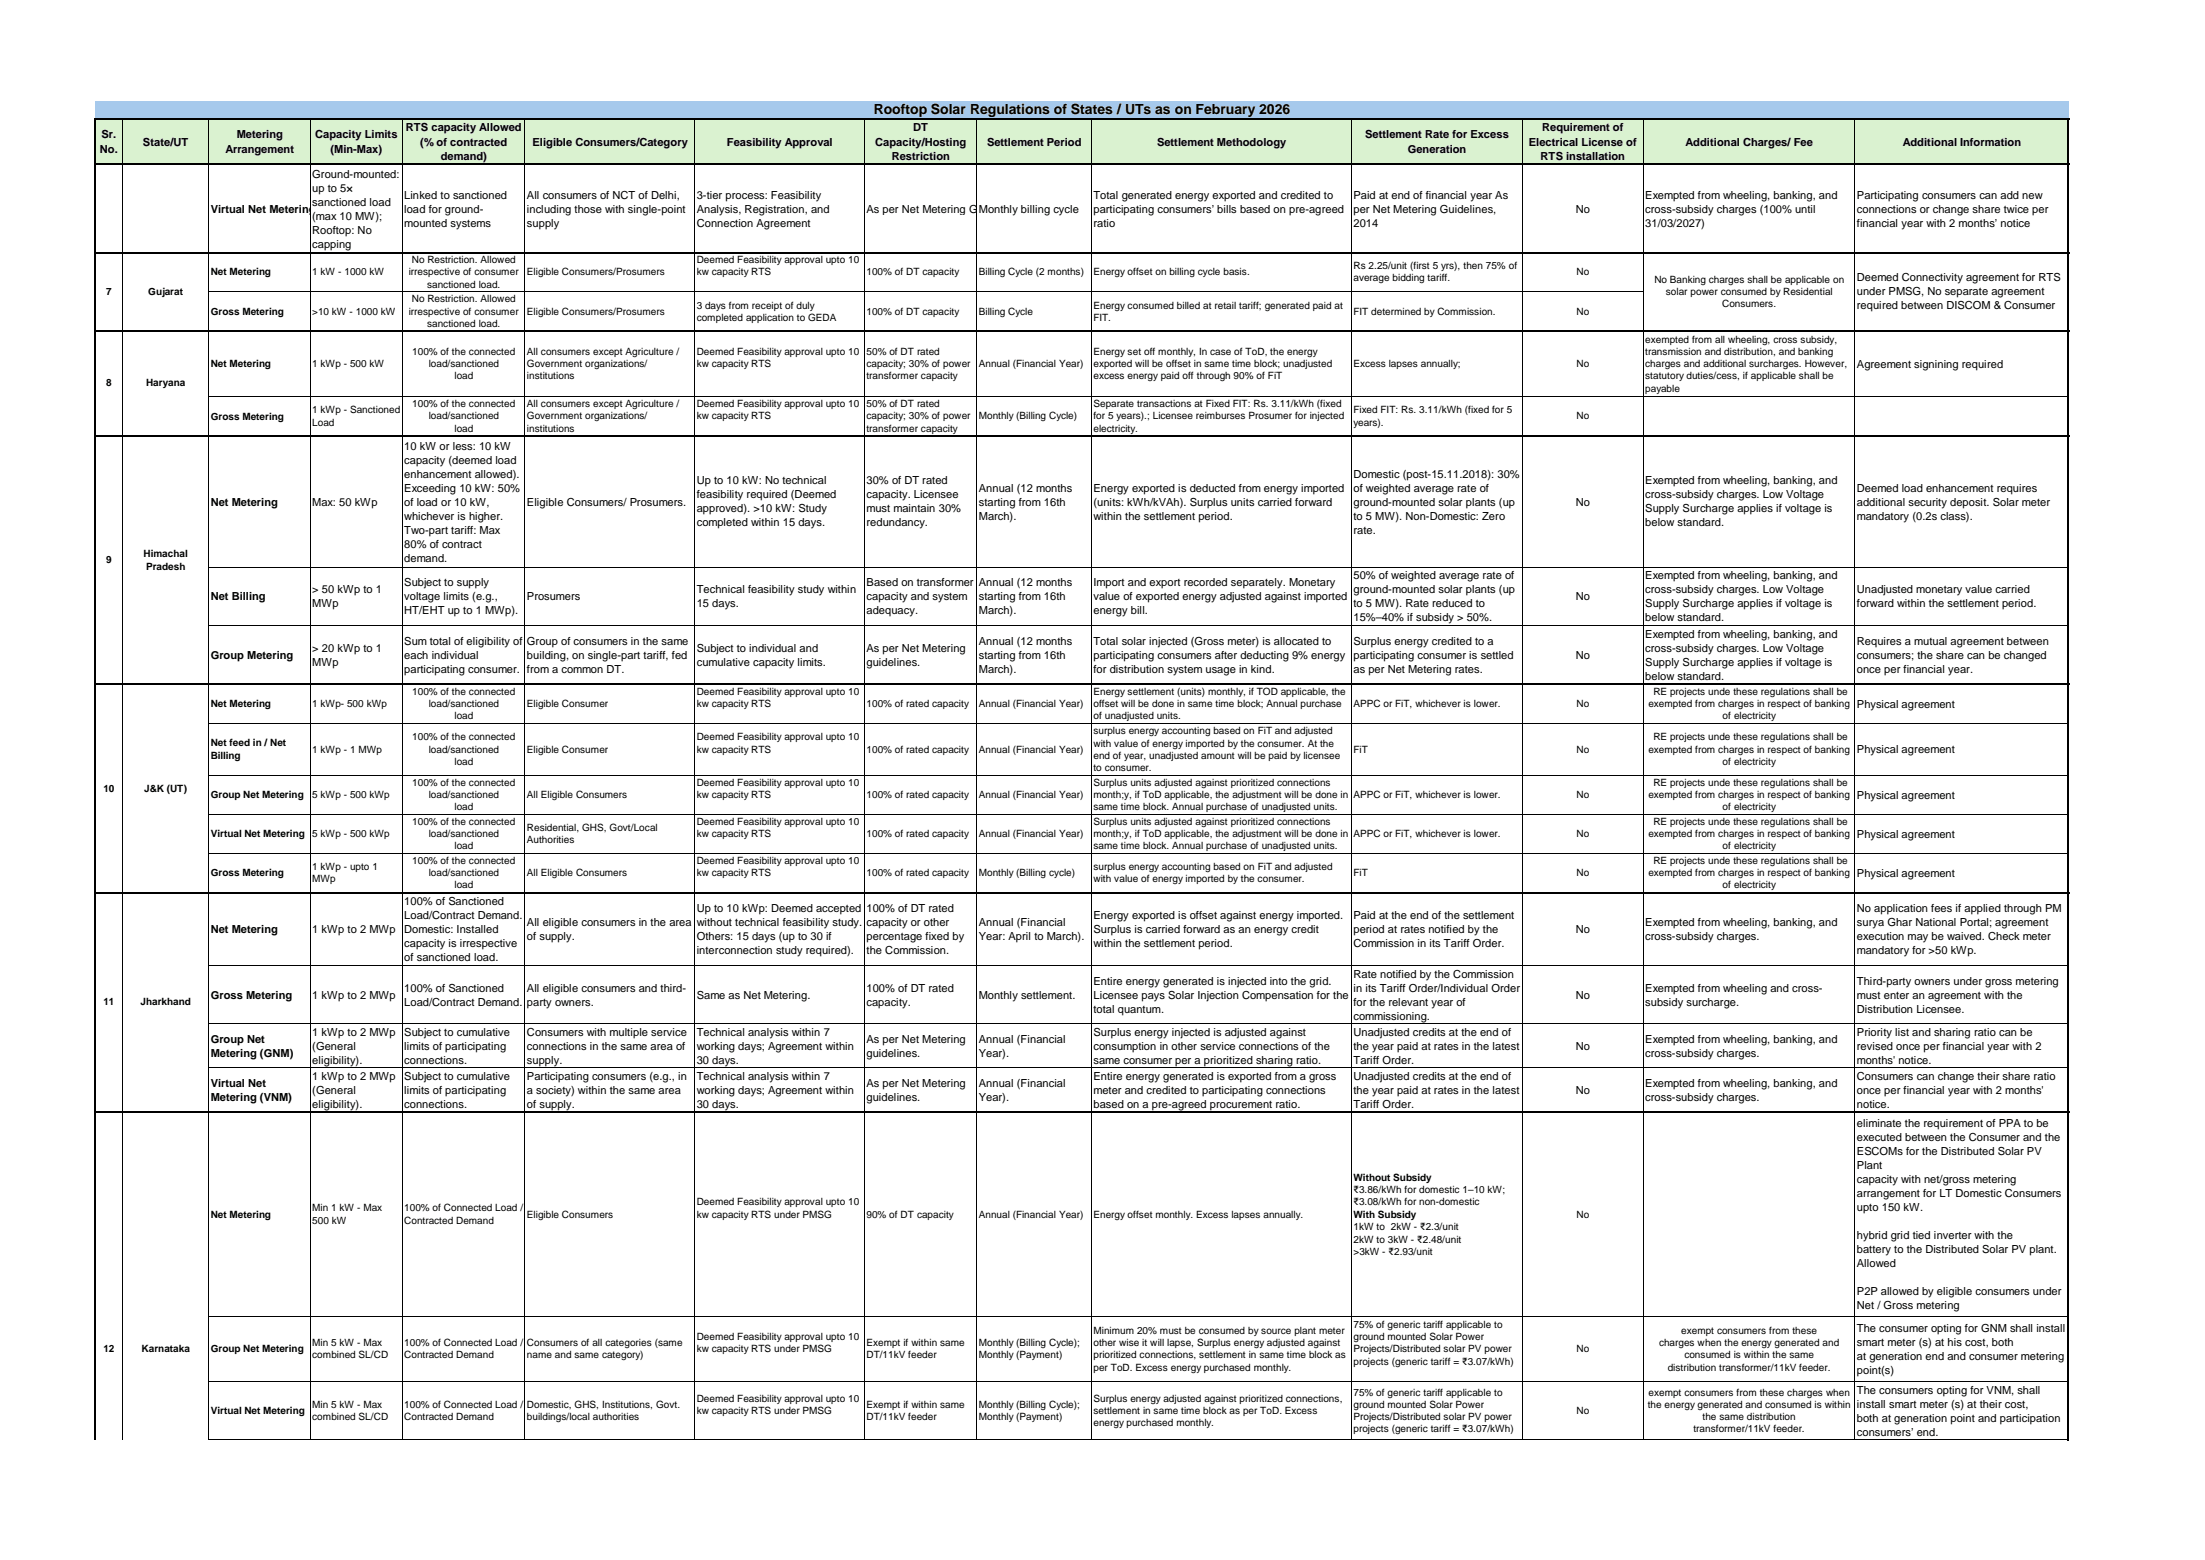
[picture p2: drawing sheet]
<svg xmlns="http://www.w3.org/2000/svg" width="420mm" height="297mm" viewBox="0 0 420 297" stroke-linecap="round" stroke-linejoin="round" font-family="sans-serif">
<defs><g id="words">
<text font-size="2.7" x="166.5" y="21.7">Rooftop Solar Regulations of States / UTs as on February 2026</text>
<g font-size="2.1">
<text x="19" y="29.1">No.</text>
<text x="19.3" y="26.3">Sr.</text>
<text x="27.2" y="27.7">State/UT</text>
<text x="42.9" y="29.1">Arrangement</text>
<text x="45.1" y="26.3">Metering</text>
<text x="60" y="26.3">Capacity Limits</text>
<text x="62.9" y="29.1">(Min-Max)</text>
<text x="77.3" y="25">RTS capacity Allowed</text>
<text x="80.1" y="27.7">(% of contracted</text>
<text x="101.4" y="27.7">Eligible Consumers/Category</text>
<text x="138.5" y="27.7">Feasibility Approval</text>
<text x="166.7" y="27.7">Capacity/Hosting</text>
<text x="173.9" y="25">DT</text>
<text x="188" y="27.7">Settlement Period</text>
<text x="220.4" y="27.7">Settlement Methodology</text>
<text x="260" y="26.3">Settlement Rate for Excess</text>
<text x="268.1" y="29.1">Generation</text>
<text x="291.2" y="27.7">Electrical License of</text>
<text x="293.8" y="25">Requirement of</text>
<text x="321.1" y="27.7">Additional Charges/ Fee</text>
<text x="362.4" y="27.7">Additional Information</text>
<text x="59.5" y="33.8">Ground-mounted:</text>
<text x="83.9" y="30.5">demand)</text>
<text x="169.8" y="30.5">Restriction</text>
<text x="293.5" y="30.5">RTS installation</text>
<text x="40.1" y="40.5">Virtual Net Metering</text>
<text x="59.5" y="36.5">up to 5×</text>
<text x="59.5" y="39.1">sanctioned load</text>
<text x="59.5" y="41.8">(max 10 MW);</text>
<text x="77" y="37.8">Linked to sanctioned</text>
<text x="77" y="40.5">load for ground-</text>
<text x="100.4" y="37.8">All consumers of NCT of Delhi,</text>
<text x="100.4" y="40.5">including those with single-point</text>
<text x="132.7" y="37.8">3-tier process: Feasibility</text>
<text x="132.7" y="40.5">Analysis, Registration, and</text>
<text x="165.1" y="40.5">As per Net Metering Guidelines, 2014</text>
<text x="186.4" y="40.5">Monthly billing cycle</text>
<text x="208.3" y="37.8">Total generated energy exported and credited to</text>
<text x="208.3" y="40.5">participating consumers’ bills based on pre-agreed</text>
<text x="257.8" y="37.8">Paid at end of financial year As</text>
<text x="257.8" y="40.5">per Net Metering Guidelines,</text>
<text x="300.1" y="40.5">No</text>
<text x="313.4" y="37.8">Exempted from wheeling, banking, and</text>
<text x="313.4" y="40.5">cross-subsidy charges (100% until</text>
<text x="353.7" y="37.8">Participating consumers can add new</text>
<text x="353.7" y="40.5">connections or change share twice per</text>
<text x="59.5" y="44.5">Rooftop: No</text>
<text x="59.5" y="47.1">capping</text>
<text x="77" y="43.1">mounted systems</text>
<text x="100.4" y="43.1">supply</text>
<text x="132.7" y="43.1">Connection Agreement</text>
<text x="208.3" y="43.1">ratio</text>
<text x="257.8" y="43.1">2014</text>
<text x="313.4" y="43.1">31/03/2027)</text>
<text x="353.7" y="43.1">financial year with 2 months’ notice</text>
<text x="353.7" y="53.6">Deemed Connectivity agreement for RTS</text>
<text x="353.7" y="56.3">under PMSG, No separate agreement</text>
<text x="353.7" y="58.9">required between DISCOM &amp; Consumer</text>
<text x="353.7" y="70">Agreement signining required</text>
<text x="77" y="85.6">10 kW or less: 10 kW</text>
<text x="77" y="88.3">capacity (deemed load</text>
<text x="77" y="90.9">enhancement allowed).</text>
<text x="77" y="93.6">Exceeding 10 kW: 50%</text>
<text x="132.7" y="92.2">Up to 10 kW: No technical</text>
<text x="132.7" y="94.9">feasibility required (Deemed</text>
<text x="165.1" y="92.2">30% of DT rated</text>
<text x="165.1" y="94.9">capacity. Licensee</text>
<text x="186.4" y="93.6">Annual (12 months</text>
<text x="208.3" y="93.6">Energy exported is deducted from energy imported</text>
<text x="257.8" y="90.9">Domestic (post-15.11.2018): 30%</text>
<text x="257.8" y="93.6">of weighted average rate of</text>
<text x="313.4" y="92.2">Exempted from wheeling, banking, and</text>
<text x="313.4" y="94.9">cross-subsidy charges. Low Voltage</text>
<text x="353.7" y="93.6">Deemed load enhancement requires</text>
<text x="40.1" y="96.3">Net Metering</text>
<text x="59.5" y="96.3">Max: 50 kWp</text>
<text x="77" y="96.3">of load or 10 kW,</text>
<text x="77" y="98.9">whichever is higher.</text>
<text x="77" y="101.6">Two-part tariff: Max</text>
<text x="100.4" y="96.3">Eligible Consumers/ Prosumers.</text>
<text x="132.7" y="97.6">approved). &gt;10 kW: Study</text>
<text x="132.7" y="100.2">completed within 15 days.</text>
<text x="165.1" y="97.6">must maintain 30%</text>
<text x="165.1" y="100.2">redundancy.</text>
<text x="186.4" y="96.3">starting from 16th</text>
<text x="186.4" y="98.9">March).</text>
<text x="208.3" y="96.3">(units: kWh/kVAh). Surplus units carried forward</text>
<text x="208.3" y="98.9">within the settlement period.</text>
<text x="257.8" y="96.3">ground-mounted solar plants (up</text>
<text x="257.8" y="98.9">to 5 MW). Non-Domestic: Zero</text>
<text x="257.8" y="101.6">rate.</text>
<text x="300.1" y="96.3">No</text>
<text x="313.4" y="97.6">Supply Surcharge applies if voltage is</text>
<text x="313.4" y="100.2">below standard.</text>
<text x="353.7" y="96.3">additional security deposit. Solar meter</text>
<text x="353.7" y="98.9">mandatory (0.2s class).</text>
<text x="77" y="104.3">80% of contract</text>
<text x="77" y="106.9">demand.</text>
<text x="59.5" y="113">&gt; 50 kWp to 1</text>
<text x="77" y="111.6">Subject to supply</text>
<text x="132.7" y="113">Technical feasibility study within</text>
<text x="165.1" y="111.6">Based on transformer</text>
<text x="186.4" y="111.6">Annual (12 months</text>
<text x="208.3" y="111.6">Import and export recorded separately. Monetary</text>
<text x="257.8" y="110.3">50% of weighted average rate of</text>
<text x="257.8" y="113">ground-mounted solar plants (up</text>
<text x="313.4" y="110.3">Exempted from wheeling, banking, and</text>
<text x="313.4" y="113">cross-subsidy charges. Low Voltage</text>
<text x="353.7" y="113">Unadjusted monetary value carried</text>
<text x="40.1" y="114.3">Net Billing</text>
<text x="59.5" y="115.6">MWp</text>
<text x="77" y="114.3">voltage limits (e.g.,</text>
<text x="77" y="117">HT/EHT up to 1 MWp).</text>
<text x="100.4" y="114.3">Prosumers</text>
<text x="132.7" y="115.6">15 days.</text>
<text x="165.1" y="114.3">capacity and system</text>
<text x="165.1" y="117">adequacy.</text>
<text x="186.4" y="114.3">starting from 16th</text>
<text x="186.4" y="117">March).</text>
<text x="208.3" y="114.3">value of exported energy adjusted against imported</text>
<text x="208.3" y="117">energy bill.</text>
<text x="257.8" y="115.6">to 5 MW). Rate reduced to</text>
<text x="257.8" y="118.3">15%–40% if subsidy &gt; 50%.</text>
<text x="300.1" y="114.3">No</text>
<text x="313.4" y="115.6">Supply Surcharge applies if voltage is</text>
<text x="313.4" y="118.3">below standard.</text>
<text x="353.7" y="115.6">forward within the settlement period.</text>
<text x="40.1" y="125.5">Group Metering</text>
<text x="59.5" y="124.1">&gt; 20 kWp to 1</text>
<text x="77" y="122.8">Sum total of eligibility of</text>
<text x="77" y="125.5">each individual</text>
<text x="100.4" y="122.8">Group of consumers in the same</text>
<text x="100.4" y="125.5">building, on single-part tariff, fed</text>
<text x="132.7" y="124.1">Subject to individual and</text>
<text x="165.1" y="124.1">As per Net Metering</text>
<text x="186.4" y="122.8">Annual (12 months</text>
<text x="186.4" y="125.5">starting from 16th</text>
<text x="208.3" y="122.8">Total solar injected (Gross meter) is allocated to</text>
<text x="208.3" y="125.5">participating consumers after deducting 9% energy</text>
<text x="257.8" y="122.8">Surplus energy credited to a</text>
<text x="257.8" y="125.5">participating consumer is settled</text>
<text x="300.1" y="125.5">No</text>
<text x="313.4" y="121.4">Exempted from wheeling, banking, and</text>
<text x="313.4" y="124.1">cross-subsidy charges. Low Voltage</text>
<text x="353.7" y="122.8">Requires a mutual agreement between</text>
<text x="353.7" y="125.5">consumers; the share can be changed</text>
<text x="59.5" y="126.8">MWp</text>
<text x="77" y="128.1">participating consumer.</text>
<text x="100.4" y="128.1">from a common DT.</text>
<text x="132.7" y="126.8">cumulative capacity limits.</text>
<text x="165.1" y="126.8">guidelines.</text>
<text x="186.4" y="128.1">March).</text>
<text x="208.3" y="128.1">for distribution system usage in kind.</text>
<text x="257.8" y="128.1">as per Net Metering rates.</text>
<text x="313.4" y="126.8">Supply Surcharge applies if voltage is</text>
<text x="313.4" y="129.4">below standard.</text>
<text x="353.7" y="128.1">once per financial year.</text>
<text x="353.7" y="134.8">Physical agreement</text>
<text x="353.7" y="143.4">Physical agreement</text>
<text x="353.7" y="152.1">Physical agreement</text>
<text x="353.7" y="159.5">Physical agreement</text>
<text x="353.7" y="167">Physical agreement</text>
<text x="77" y="172.3">100% of Sanctioned</text>
<text x="132.7" y="173.7">Up to 10 kWp: Deemed accepted</text>
<text x="165.1" y="173.7">100% of DT rated</text>
<text x="353.7" y="173.7">No application fees if applied through PM</text>
<text x="40.1" y="177.7">Net Metering</text>
<text x="59.5" y="177.7">1 kWp to 2 MWp</text>
<text x="77" y="175">Load/Contract Demand.</text>
<text x="77" y="177.7">Domestic: Installed</text>
<text x="100.4" y="176.4">All eligible consumers in the area</text>
<text x="100.4" y="179">of supply.</text>
<text x="132.7" y="176.4">without technical feasibility study.</text>
<text x="132.7" y="179">Others: 15 days (up to 30 if</text>
<text x="165.1" y="176.4">capacity or other</text>
<text x="165.1" y="179">percentage fixed by</text>
<text x="186.4" y="176.4">Annual (Financial</text>
<text x="186.4" y="179">Year: April to March).</text>
<text x="208.3" y="175">Energy exported is offset against energy imported.</text>
<text x="208.3" y="177.7">Surplus is carried forward as an energy credit</text>
<text x="257.8" y="175">Paid at the end of the settlement</text>
<text x="257.8" y="177.7">period at rates notified by the</text>
<text x="300.1" y="177.7">No</text>
<text x="313.4" y="176.4">Exempted from wheeling, banking, and</text>
<text x="313.4" y="179">cross-subsidy charges.</text>
<text x="353.7" y="176.4">surya Ghar National Portal; agreement</text>
<text x="353.7" y="179">execution may be waived. Check meter</text>
<text x="77" y="180.3">capacity is irrespective</text>
<text x="77" y="183">of sanctioned load.</text>
<text x="132.7" y="181.7">interconnection study required).</text>
<text x="165.1" y="181.7">the Commission.</text>
<text x="208.3" y="180.3">within the settlement period.</text>
<text x="257.8" y="180.3">Commission in its Tariff Order.</text>
<text x="353.7" y="181.7">mandatory for &gt;50 kWp.</text>
<text x="40.1" y="190.2">Gross Metering</text>
<text x="59.5" y="190.2">1 kWp to 2 MWp</text>
<text x="77" y="188.8">100% of Sanctioned</text>
<text x="77" y="191.5">Load/Contract Demand.</text>
<text x="100.4" y="188.8">All eligible consumers and third-</text>
<text x="100.4" y="191.5">party owners.</text>
<text x="132.7" y="190.2">Same as Net Metering.</text>
<text x="165.1" y="188.8">100% of DT rated</text>
<text x="165.1" y="191.5">capacity.</text>
<text x="186.4" y="190.2">Monthly settlement.</text>
<text x="208.3" y="187.5">Entire energy generated is injected into the grid.</text>
<text x="208.3" y="190.2">Licensee pays Solar Injection Compensation for the</text>
<text x="257.8" y="188.8">in its Tariff Order/Individual Order</text>
<text x="257.8" y="191.5">for the relevant year of</text>
<text x="257.8" y="186.2">Rate notified by the Commission</text>
<text x="300.1" y="190.2">No</text>
<text x="313.4" y="188.8">Exempted from wheeling and cross-</text>
<text x="313.4" y="191.5">subsidy surcharge.</text>
<text x="353.7" y="187.5">Third-party owners under gross metering</text>
<text x="353.7" y="190.2">must enter an agreement with the</text>
<text x="59.5" y="197.2">1 kWp to 2 MWp</text>
<text x="77" y="197.2">Subject to cumulative</text>
<text x="100.4" y="197.2">Consumers with multiple service</text>
<text x="132.7" y="197.2">Technical analysis within 7</text>
<text x="208.3" y="197.2">Surplus energy injected is adjusted against</text>
<text x="208.3" y="192.8">total quantum.</text>
<text x="257.8" y="197.2">Unadjusted credits at the end of</text>
<text x="257.8" y="194.2">commissioning.</text>
<text x="353.7" y="192.8">Distribution Licensee.</text>
<text x="353.7" y="197.2">Priority list and sharing ratio can be</text>
<text x="40.1" y="198.5">Group Net</text>
<text x="40.1" y="201.2">Metering (GNM)</text>
<text x="59.5" y="199.9">(General</text>
<text x="59.5" y="202.6">eligibility).</text>
<text x="77" y="199.9">limits of participating</text>
<text x="77" y="202.6">connections.</text>
<text x="100.4" y="199.9">connections in the same area of</text>
<text x="100.4" y="202.6">supply.</text>
<text x="132.7" y="199.9">working days; Agreement within</text>
<text x="132.7" y="202.6">30 days.</text>
<text x="165.1" y="198.5">As per Net Metering</text>
<text x="165.1" y="201.2">guidelines.</text>
<text x="186.4" y="198.5">Annual (Financial</text>
<text x="186.4" y="201.2">Year).</text>
<text x="208.3" y="199.9">consumption in other service connections of the</text>
<text x="208.3" y="202.6">same consumer per a prioritized sharing ratio.</text>
<text x="257.8" y="199.9">the year paid at rates in the latest</text>
<text x="257.8" y="202.6">Tariff Order.</text>
<text x="300.1" y="199.9">No</text>
<text x="313.4" y="198.5">Exempted from wheeling, banking, and</text>
<text x="313.4" y="201.2">cross-subsidy charges.</text>
<text x="353.7" y="199.9">revised once per financial year with 2</text>
<text x="353.7" y="202.6">months' notice.</text>
<text x="40.1" y="206.9">Virtual Net</text>
<text x="40.1" y="209.6">Metering (VNM)</text>
<text x="59.5" y="205.6">1 kWp to 2 MWp</text>
<text x="59.5" y="208.3">(General</text>
<text x="77" y="205.6">Subject to cumulative</text>
<text x="77" y="208.3">limits of participating</text>
<text x="100.4" y="205.6">Participating consumers (e.g., in</text>
<text x="100.4" y="208.3">a society) within the same area</text>
<text x="132.7" y="205.6">Technical analysis within 7</text>
<text x="132.7" y="208.3">working days; Agreement within</text>
<text x="165.1" y="206.9">As per Net Metering</text>
<text x="165.1" y="209.6">guidelines.</text>
<text x="186.4" y="206.9">Annual (Financial</text>
<text x="186.4" y="209.6">Year).</text>
<text x="208.3" y="205.6">Entire energy generated is exported from a gross</text>
<text x="208.3" y="208.3">meter and credited to participating connections</text>
<text x="257.8" y="205.6">Unadjusted credits at the end of</text>
<text x="257.8" y="208.3">the year paid at rates in the latest</text>
<text x="300.1" y="208.3">No</text>
<text x="313.4" y="206.9">Exempted from wheeling, banking, and</text>
<text x="313.4" y="209.6">cross-subsidy charges.</text>
<text x="353.7" y="205.6">Consumers can change their share ratio</text>
<text x="353.7" y="208.3">once per financial year with 2 months'</text>
<text x="59.5" y="210.9">eligibility).</text>
<text x="77" y="210.9">connections.</text>
<text x="100.4" y="210.9">of supply.</text>
<text x="132.7" y="210.9">30 days.</text>
<text x="208.3" y="210.9">based on a pre-agreed procurement ratio.</text>
<text x="257.8" y="210.9">Tariff Order.</text>
<text x="353.7" y="214.6">eliminate the requirement of PPA to be</text>
<text x="353.7" y="210.9">notice.</text>
<text x="353.7" y="217.2">executed between the Consumer and the</text>
<text x="353.7" y="219.9">ESCOMs for the Distributed Solar PV</text>
<text x="353.7" y="222.6">Plant</text>
<text x="353.7" y="225.2">capacity with net/gross metering</text>
<text x="353.7" y="227.9">arrangement for LT Domestic Consumers</text>
<text x="353.7" y="230.6">upto 150 kW.</text>
<text x="353.7" y="235.9">hybrid grid tied inverter with the</text>
<text x="353.7" y="238.6">battery to the Distributed Solar PV plant.</text>
<text x="353.7" y="241.2">Allowed</text>
<text x="353.7" y="246.6">P2P allowed by eligible consumers under</text>
<text x="353.7" y="249.2">Net / Gross metering</text>
<text x="353.7" y="253.6">The consumer opting for GNM shall install</text>
<text x="353.7" y="256.2">smart meter (s) at his cost, both</text>
<text x="353.7" y="258.9">at generation end and consumer metering</text>
<text x="353.7" y="261.6">point(s)</text>
<text x="353.7" y="265.3">The consumers opting for VNM, shall</text>
<text x="353.7" y="268">install smart meter (s) at their cost,</text>
<text x="353.7" y="270.7">both at generation point and participation</text>
<text x="353.7" y="273.3">consumers’ end.</text>
</g>
<g font-size="1.9">
<text x="40.1" y="52.4">Net Metering</text>
<text x="59.5" y="52.4">1 kW - 1000 kW</text>
<text x="77.9" y="52.4">irrespective of consumer</text>
<text x="78.4" y="50.1">No Restriction. Allowed</text>
<text x="100.4" y="52.4">Eligible Consumers/Prosumers</text>
<text x="132.7" y="50.1">Deemed Feasibility approval upto 10</text>
<text x="132.7" y="52.4">kw capacity RTS</text>
<text x="165.1" y="52.4">100% of DT capacity</text>
<text x="186.4" y="52.4">Billing Cycle (2 months)</text>
<text x="208.3" y="52.4">Energy offset on billing cycle basis.</text>
<text x="257.8" y="51.3">Rs 2.25/unit (first 5 yrs), then 75% of</text>
<text x="257.8" y="53.6">average bidding tariff.</text>
<text x="300.3" y="52.4">No</text>
<text x="315.1" y="53.8">No Banking charges shall be applicable on</text>
<text x="20.2" y="56.1">7</text>
<text x="28.2" y="56.1">Gujarat</text>
<text x="40.1" y="59.9">Gross Metering</text>
<text x="59.5" y="59.9">&gt;10 kW - 1000 kW</text>
<text x="77.9" y="59.9">irrespective of consumer</text>
<text x="78.4" y="57.6">No Restriction. Allowed</text>
<text x="81.4" y="54.8">sanctioned load.</text>
<text x="100.4" y="59.9">Eligible Consumers/Prosumers</text>
<text x="132.7" y="58.7">3 days from receipt of duly</text>
<text x="165.1" y="59.9">100% of DT capacity</text>
<text x="186.4" y="59.9">Billing Cycle</text>
<text x="208.3" y="58.7">Energy consumed billed at retail tariff; generated paid at</text>
<text x="257.8" y="59.9">FIT determined by Commission.</text>
<text x="300.3" y="59.9">No</text>
<text x="317.3" y="56.1">solar power consumed by Residential</text>
<text x="328" y="58.5">Consumers.</text>
<text x="81.4" y="62.2">sanctioned load.</text>
<text x="132.7" y="61.1">completed application to GEDA</text>
<text x="208.3" y="61.1">FIT.</text>
<text x="313.4" y="65.2">exempted from all wheeling, cross subsidy,</text>
<text x="40.1" y="69.9">Net Metering</text>
<text x="59.5" y="69.9">1 kWp - 500 kW</text>
<text x="78.5" y="67.6">100% of the connected</text>
<text x="81.7" y="69.9">load/sanctioned</text>
<text x="100.4" y="67.6">All consumers except Agriculture /</text>
<text x="100.4" y="69.9">Government organizations/</text>
<text x="132.7" y="67.6">Deemed Feasibility approval upto 10</text>
<text x="132.7" y="69.9">kw capacity RTS</text>
<text x="165.1" y="67.6">50% of DT rated</text>
<text x="165.1" y="69.9">capacity; 30% of power</text>
<text x="186.4" y="69.9">Annual (Financial Year)</text>
<text x="208.3" y="67.6">Energy set off monthly, In case of ToD, the energy</text>
<text x="208.3" y="69.9">exported will be offset in same time block; unadjusted</text>
<text x="257.8" y="69.9">Excess lapses annually;</text>
<text x="300.3" y="69.9">No</text>
<text x="313.4" y="67.6">transmission and distribution, and banking</text>
<text x="313.4" y="69.9">charges and additional surcharges. However,</text>
<text x="20.2" y="73.6">8</text>
<text x="27.8" y="73.6">Haryana</text>
<text x="78.5" y="77.5">100% of the connected</text>
<text x="86.6" y="72.2">load</text>
<text x="100.4" y="72.2">institutions</text>
<text x="100.4" y="77.5">All consumers except Agriculture /</text>
<text x="132.7" y="77.5">Deemed Feasibility approval upto 10</text>
<text x="165.1" y="72.2">transformer capacity</text>
<text x="165.1" y="77.5">50% of DT rated</text>
<text x="208.3" y="72.2">excess energy paid off through 90% of FiT</text>
<text x="208.3" y="77.5">Separate transactions at Fixed FIT: Rs. 3.11/kWh (fixed</text>
<text x="313.4" y="72.2">statutory duties/cess, if applicable shall be</text>
<text x="313.4" y="74.5">payable</text>
<text x="40.1" y="79.9">Gross Metering</text>
<text x="59.5" y="78.7">1 kWp - Sanctioned</text>
<text x="59.5" y="81">Load</text>
<text x="81.7" y="79.8">load/sanctioned</text>
<text x="86.6" y="82.2">load</text>
<text x="100.4" y="79.8">Government organizations/</text>
<text x="100.4" y="82.2">institutions</text>
<text x="132.7" y="79.8">kw capacity RTS</text>
<text x="165.1" y="79.8">capacity; 30% of power</text>
<text x="165.1" y="82.2">transformer capacity</text>
<text x="186.4" y="79.8">Monthly (Billing Cycle)</text>
<text x="208.3" y="79.8">for 5 years).; Licensee reimburses Prosumer for injected</text>
<text x="208.3" y="82.2">electricity.</text>
<text x="257.8" y="78.7">Fixed FIT: Rs. 3.11/kWh (fixed for 5</text>
<text x="257.8" y="81">years).</text>
<text x="300.3" y="79.8">No</text>
<text x="20.2" y="107.2">9</text>
<text x="27.3" y="106">Himachal</text>
<text x="27.8" y="108.4">Pradesh</text>
<text x="40.1" y="134.7">Net Metering</text>
<text x="59.5" y="134.7">1 kWp- 500 kWp</text>
<text x="78.5" y="132.3">100% of the connected</text>
<text x="81.7" y="134.7">load/sanctioned</text>
<text x="86.6" y="137">load</text>
<text x="100.4" y="134.7">Eligible Consumer</text>
<text x="132.7" y="132.3">Deemed Feasibility approval upto 10</text>
<text x="132.7" y="134.7">kw capacity RTS</text>
<text x="165.1" y="134.7">100% of rated capacity</text>
<text x="186.4" y="134.7">Annual (Financial Year)</text>
<text x="208.3" y="132.3">Energy settlement (units) monthly, if TOD applicable, the</text>
<text x="208.3" y="134.7">offset will be done in same time block; Annual purchase</text>
<text x="208.3" y="137">of unadjusted units.</text>
<text x="257.8" y="134.7">APPC or FiT, whichever is lower.</text>
<text x="300.3" y="134.7">No</text>
<text x="314" y="134.7">exempted from charges in respect of banking</text>
<text x="314.9" y="132.3">RE projects unde these regulations shall be</text>
<text x="328.1" y="137">of electricity</text>
<text x="40.1" y="142.1">Net feed in / Net</text>
<text x="59.5" y="143.3">1 kWp - 1 MWp</text>
<text x="78.5" y="141">100% of the connected</text>
<text x="81.7" y="143.3">load/sanctioned</text>
<text x="100.4" y="143.3">Eligible Consumer</text>
<text x="132.7" y="141">Deemed Feasibility approval upto 10</text>
<text x="132.7" y="143.3">kw capacity RTS</text>
<text x="165.1" y="143.3">100% of rated capacity</text>
<text x="186.4" y="143.3">Annual (Financial Year)</text>
<text x="208.3" y="139.8">surplus energy accounting based on FiT and adjusted</text>
<text x="208.3" y="142.1">with value of energy imported by the consumer. At the</text>
<text x="257.8" y="143.3">FiT</text>
<text x="300.3" y="143.3">No</text>
<text x="314" y="143.3">exempted from charges in respect of banking</text>
<text x="314.9" y="141">RE projects unde these regulations shall be</text>
<text x="40.1" y="144.6">Billing</text>
<text x="78.5" y="149.6">100% of the connected</text>
<text x="86.6" y="145.6">load</text>
<text x="132.7" y="149.6">Deemed Feasibility approval upto 10</text>
<text x="208.3" y="144.5">end of year, unadjusted amount will be paid by licensee</text>
<text x="208.3" y="146.8">to consumer.</text>
<text x="208.3" y="149.6">Surplus units adjusted against prioritized connections</text>
<text x="314.9" y="149.6">RE projects unde these regulations shall be</text>
<text x="328.1" y="145.6">of electricity</text>
<text x="19.7" y="150.7">10</text>
<text x="27.5" y="150.7">J&amp;K (UT)</text>
<text x="40.1" y="152">Group Net Metering</text>
<text x="59.5" y="152">5 kWp - 500 kWp</text>
<text x="81.7" y="152">load/sanctioned</text>
<text x="86.6" y="154.3">load</text>
<text x="100.4" y="152">All Eligible Consumers</text>
<text x="132.7" y="152">kw capacity RTS</text>
<text x="165.1" y="152">100% of rated capacity</text>
<text x="186.4" y="152">Annual (Financial Year)</text>
<text x="208.3" y="152">month;y, if ToD applicable, the adjustment will be done in</text>
<text x="208.3" y="154.3">same time block. Annual purchase of unadjusted units.</text>
<text x="257.8" y="152">APPC or FiT, whichever is lower.</text>
<text x="300.3" y="152">No</text>
<text x="314" y="152">exempted from charges in respect of banking</text>
<text x="328.1" y="154.3">of electricity</text>
<text x="40.1" y="159.4">Virtual Net Metering</text>
<text x="59.5" y="159.4">5 kWp - 500 kWp</text>
<text x="78.5" y="157">100% of the connected</text>
<text x="81.7" y="159.4">load/sanctioned</text>
<text x="86.6" y="161.7">load</text>
<text x="100.4" y="158.2">Residential, GHS, Govt/Local</text>
<text x="100.4" y="160.5">Authorities</text>
<text x="132.7" y="157">Deemed Feasibility approval upto 10</text>
<text x="132.7" y="159.4">kw capacity RTS</text>
<text x="165.1" y="159.4">100% of rated capacity</text>
<text x="186.4" y="159.4">Annual (Financial Year)</text>
<text x="208.3" y="157">Surplus units adjusted against prioritized connections</text>
<text x="208.3" y="159.4">month;y, if ToD applicable, the adjustment will be done in</text>
<text x="208.3" y="161.7">same time block. Annual purchase of unadjusted units.</text>
<text x="257.8" y="159.4">APPC or FiT, whichever is lower.</text>
<text x="300.3" y="159.4">No</text>
<text x="314" y="159.4">exempted from charges in respect of banking</text>
<text x="314.9" y="157">RE projects unde these regulations shall be</text>
<text x="328.1" y="161.7">of electricity</text>
<text x="40.1" y="166.9">Gross Metering</text>
<text x="59.5" y="165.7">1 kWp - upto 1</text>
<text x="78.5" y="164.5">100% of the connected</text>
<text x="81.7" y="166.8">load/sanctioned</text>
<text x="100.4" y="166.8">All Eligible Consumers</text>
<text x="132.7" y="164.5">Deemed Feasibility approval upto 10</text>
<text x="132.7" y="166.8">kw capacity RTS</text>
<text x="165.1" y="166.8">100% of rated capacity</text>
<text x="186.4" y="166.8">Monthly (Billing cycle)</text>
<text x="208.3" y="165.7">surplus energy accounting based on FiT and adjusted</text>
<text x="257.8" y="166.8">FiT</text>
<text x="300.3" y="166.8">No</text>
<text x="314" y="166.8">exempted from charges in respect of banking</text>
<text x="314.9" y="164.5">RE projects unde these regulations shall be</text>
<text x="59.5" y="168">MWp</text>
<text x="86.6" y="169.2">load</text>
<text x="208.3" y="168">with value of energy imported by the consumer.</text>
<text x="328.1" y="169.2">of electricity</text>
<text x="19.7" y="191.4">11</text>
<text x="26.8" y="191.4">Jharkhand</text>
<text x="257.8" y="224.8">Without Subsidy</text>
<text x="257.8" y="227.2">₹3.86/kWh for domestic 1–10 kW;</text>
<text x="40.1" y="231.8">Net Metering</text>
<text x="59.5" y="230.6">Min 1 kW - Max</text>
<text x="59.5" y="232.9">500 kW</text>
<text x="77" y="230.6">100% of Connected Load /</text>
<text x="77" y="232.9">Contracted Demand</text>
<text x="100.4" y="231.8">Eligible Consumers</text>
<text x="132.7" y="229.5">Deemed Feasibility approval upto 10</text>
<text x="132.7" y="231.8">kw capacity RTS under PMSG</text>
<text x="165.1" y="231.8">90% of DT capacity</text>
<text x="186.4" y="231.8">Annual (Financial Year)</text>
<text x="208.3" y="231.8">Energy offset monthly. Excess lapses annually.</text>
<text x="257.8" y="229.5">₹3.08/kWh for non-domestic</text>
<text x="257.8" y="231.9">With Subsidy</text>
<text x="300.3" y="231.8">No</text>
<text x="257.8" y="234.3">1kW to 2kW - ₹2.3/unit</text>
<text x="257.8" y="236.6">2kW to 3kW - ₹2.48/unit</text>
<text x="257.8" y="238.9">&gt;3kW - ₹2.93/unit</text>
<text x="19.7" y="257.4">12</text>
<text x="27" y="257.4">Karnataka</text>
<text x="40.1" y="257.5">Group Net Metering</text>
<text x="59.5" y="256.3">Min 5 kW - Max</text>
<text x="77" y="256.3">100% of Connected Load /</text>
<text x="100.4" y="256.3">Consumers of all categories (same</text>
<text x="132.7" y="255.1">Deemed Feasibility approval upto 10</text>
<text x="132.7" y="257.5">kw capacity RTS under PMSG</text>
<text x="165.1" y="256.3">Exempt if within same</text>
<text x="186.4" y="256.3">Monthly (Billing Cycle);</text>
<text x="208.3" y="253.9">Minimum 20% must be consumed by source plant meter</text>
<text x="208.3" y="256.3">other wise it will lapse, Surplus energy adjusted against</text>
<text x="257.8" y="252.8">75% of generic tariff applicable to</text>
<text x="257.8" y="255.1">ground mounted Solar Power</text>
<text x="257.8" y="257.5">Projects/Distributed solar PV power</text>
<text x="300.3" y="257.5">No</text>
<text x="316" y="256.3">charges when the energy generated and</text>
<text x="320.3" y="253.9">exempt consumers from these</text>
<text x="59.5" y="258.6">combined SL/CD</text>
<text x="77" y="258.6">Contracted Demand</text>
<text x="100.4" y="258.6">name and same category)</text>
<text x="165.1" y="258.6">DT/11kV feeder</text>
<text x="186.4" y="258.6">Monthly (Payment)</text>
<text x="208.3" y="258.6">prioritized connections, settlement in same time block as</text>
<text x="208.3" y="260.9">per ToD. Excess energy purchased monthly.</text>
<text x="257.8" y="259.8">projects (generic tariff = ₹3.07/kWh)</text>
<text x="317.7" y="260.9">distribution transformer/11kV feeder.</text>
<text x="320.8" y="258.6">consumed is within the same</text>
<text x="40.1" y="269.2">Virtual Net Metering</text>
<text x="59.5" y="268">Min 5 kW - Max</text>
<text x="77" y="268">100% of Connected Load /</text>
<text x="100.4" y="268">Domestic, GHS, Institutions, Govt.</text>
<text x="132.7" y="266.9">Deemed Feasibility approval upto 10</text>
<text x="132.7" y="269.2">kw capacity RTS under PMSG</text>
<text x="165.1" y="268">Exempt if within same</text>
<text x="186.4" y="268">Monthly (Billing Cycle);</text>
<text x="208.3" y="266.9">Surplus energy adjusted against prioritized connections,</text>
<text x="208.3" y="269.2">settlement in same time block as per ToD. Excess</text>
<text x="257.8" y="265.7">75% of generic tariff applicable to</text>
<text x="257.8" y="268">ground mounted Solar Power</text>
<text x="300.3" y="269.2">No</text>
<text x="313.9" y="268">the energy generated and consumed is within</text>
<text x="314" y="265.7">exempt consumers from these charges when</text>
<text x="59.5" y="270.4">combined SL/CD</text>
<text x="77" y="270.4">Contracted Demand</text>
<text x="100.4" y="270.4">buildings/local authorities</text>
<text x="165.1" y="270.4">DT/11kV feeder</text>
<text x="186.4" y="270.4">Monthly (Payment)</text>
<text x="208.3" y="271.5">energy purchased monthly.</text>
<text x="257.8" y="270.4">Projects/Distributed solar PV power</text>
<text x="257.8" y="272.7">projects (generic tariff = ₹3.07/kWh)</text>
<text x="322.6" y="272.7">transformer/11kV feeder.</text>
<text x="324.3" y="270.4">the same distribution</text>
</g>
</g></defs>
<path d="M18.2 19.2h375.8v3.6h-375.8z" fill="#a6c9ec"/>
<path d="M18.2 22.7h375.8v8.5h-375.8z" fill="#daf2d0"/>
<g fill="none" stroke="#000" stroke-width=".19">
<path d="M23.3 22.9v8.1M23.3 31.3v16.6M39.8 22.9v8.1M39.8 31.2v16.7M39.8 31.3h354M59.1 22.9v8.1M59.1 31.4v16.5M76.6 22.9v8.1M76.6 31.4v16.5M100 22.9v8.1M100 31.4v16.5M132.3 22.9v8.1"/>
<path d="M132.3 31.4v16.5M164.7 22.9v8.1M164.7 31.4v16.5M186.1 22.9v8.1M186.1 31.4v16.5M207.9 22.9v8.1M207.9 31.4v16.5M257.4 22.9v8.1M257.4 31.4v16.5M289.9 22.9v8.1M289.9 31.4v16.5M313 22.9v8.1"/>
<path d="M313 31.4v16.5M353.3 22.9v8.1M353.3 31.4v16.5M23.3 48.2v14.7M39.8 48.2v14.7M39.8 55.5h273.3M59.1 48.2v14.7M76.6 48.2v14.7M100 48.2v14.7M132.3 48.2v14.7M164.7 48.2v14.7M186.1 48.2v14.7"/>
<path d="M207.9 48.2v14.7M257.4 48.2v14.7M289.9 48.2v14.7M313 48.2v14.7M353.3 48.2v14.7M23.3 63.2v19.6M39.8 63.2v19.6M39.8 75.4h354M59.1 63.2v19.6M76.6 63.2v19.6M100 63.2v19.6M132.3 63.2v19.6"/>
<path d="M164.7 63.2v19.6M186.1 63.2v19.6M207.9 63.2v19.6M257.4 63.2v19.6M289.9 63.2v19.6M313 63.2v19.6M353.3 63.2v19.6M23.3 83.1v47M39.8 83.1v47M59.1 83.1v47M76.6 83.1v47M100 83.1v47"/>
<path d="M132.3 83.1v47M164.7 83.1v47M186.1 83.1v47M207.9 83.1v47M257.4 83.1v47M289.9 83.1v47M313 83.1v47M353.3 83.1v47M39.8 108h354M39.8 119.1h354M23.3 130.5v39.3M39.8 130.5v39.3"/>
<path d="M39.8 137.7h354M59.1 130.5v39.3M76.6 130.5v39.3M100 130.5v39.3M132.3 130.5v39.3M164.7 130.5v39.3M186.1 130.5v39.3M207.9 130.5v39.3M257.4 130.5v39.3M289.9 130.5v39.3M313 130.5v39.3M353.3 130.5v39.3"/>
<path d="M39.8 147.6h354M39.8 155h354M23.3 170.1v41.4M39.8 170.1v41.4M39.8 162.4h354M59.1 170.1v41.4M76.6 170.1v41.4M100 170.1v41.4M132.3 170.1v41.4M164.7 170.1v41.4M186.1 170.1v41.4M207.9 170.1v41.4"/>
<path d="M257.4 170.1v41.4M289.9 170.1v41.4M313 170.1v41.4M353.3 170.1v41.4M39.8 183.8h354M39.8 194.9h354M23.3 211.9v62.2M39.8 211.9v62.3M39.8 203.3h354M59.1 211.9v62.3M76.6 211.9v62.3M100 211.9v62.3"/>
<path d="M132.3 211.9v62.3M164.7 211.9v62.3M186.1 211.9v62.3M207.9 211.9v62.3M257.4 211.9v62.3M289.9 211.9v62.3M313 211.9v62.3M353.3 211.9v62.3M39.8 250.6h354M39.8 263h354M39.8 274.1h354"/>
</g>
<path d="M18.1 22.6v251.5" fill="none" stroke="#000" stroke-width=".3"/>
<g fill="#000">
<path d="M23.2 31.3l.2 .1zM39.7 31.3l.1 .1zM59 31.3l.2 .1zM76.5 31.3l.2 .1zM99.9 31.3l.2 .1zM132.2 31.3l.2 .1zM164.6 31.3l.2 .1zM186 31.3l.1 .1zM207.8 31.3l.2 .1zM257.3 31.3l.2 .1zM289.9 31.3l.1 .1zM312.9 31.3l.2 .1z"/>
<path d="M353.2 31.3l.2 .1z"/>
</g>
<path d="M18.2 22.7h376M18.2 31.1h376M394 22.9v251.3M18.2 48.1h376M18.2 63h376M18.2 83h376M18.2 130.3h376M18.2 170h376M18.2 211.7h376" fill="none" stroke="#000" stroke-width=".34"/>
<use href="#words"/>
</svg>
